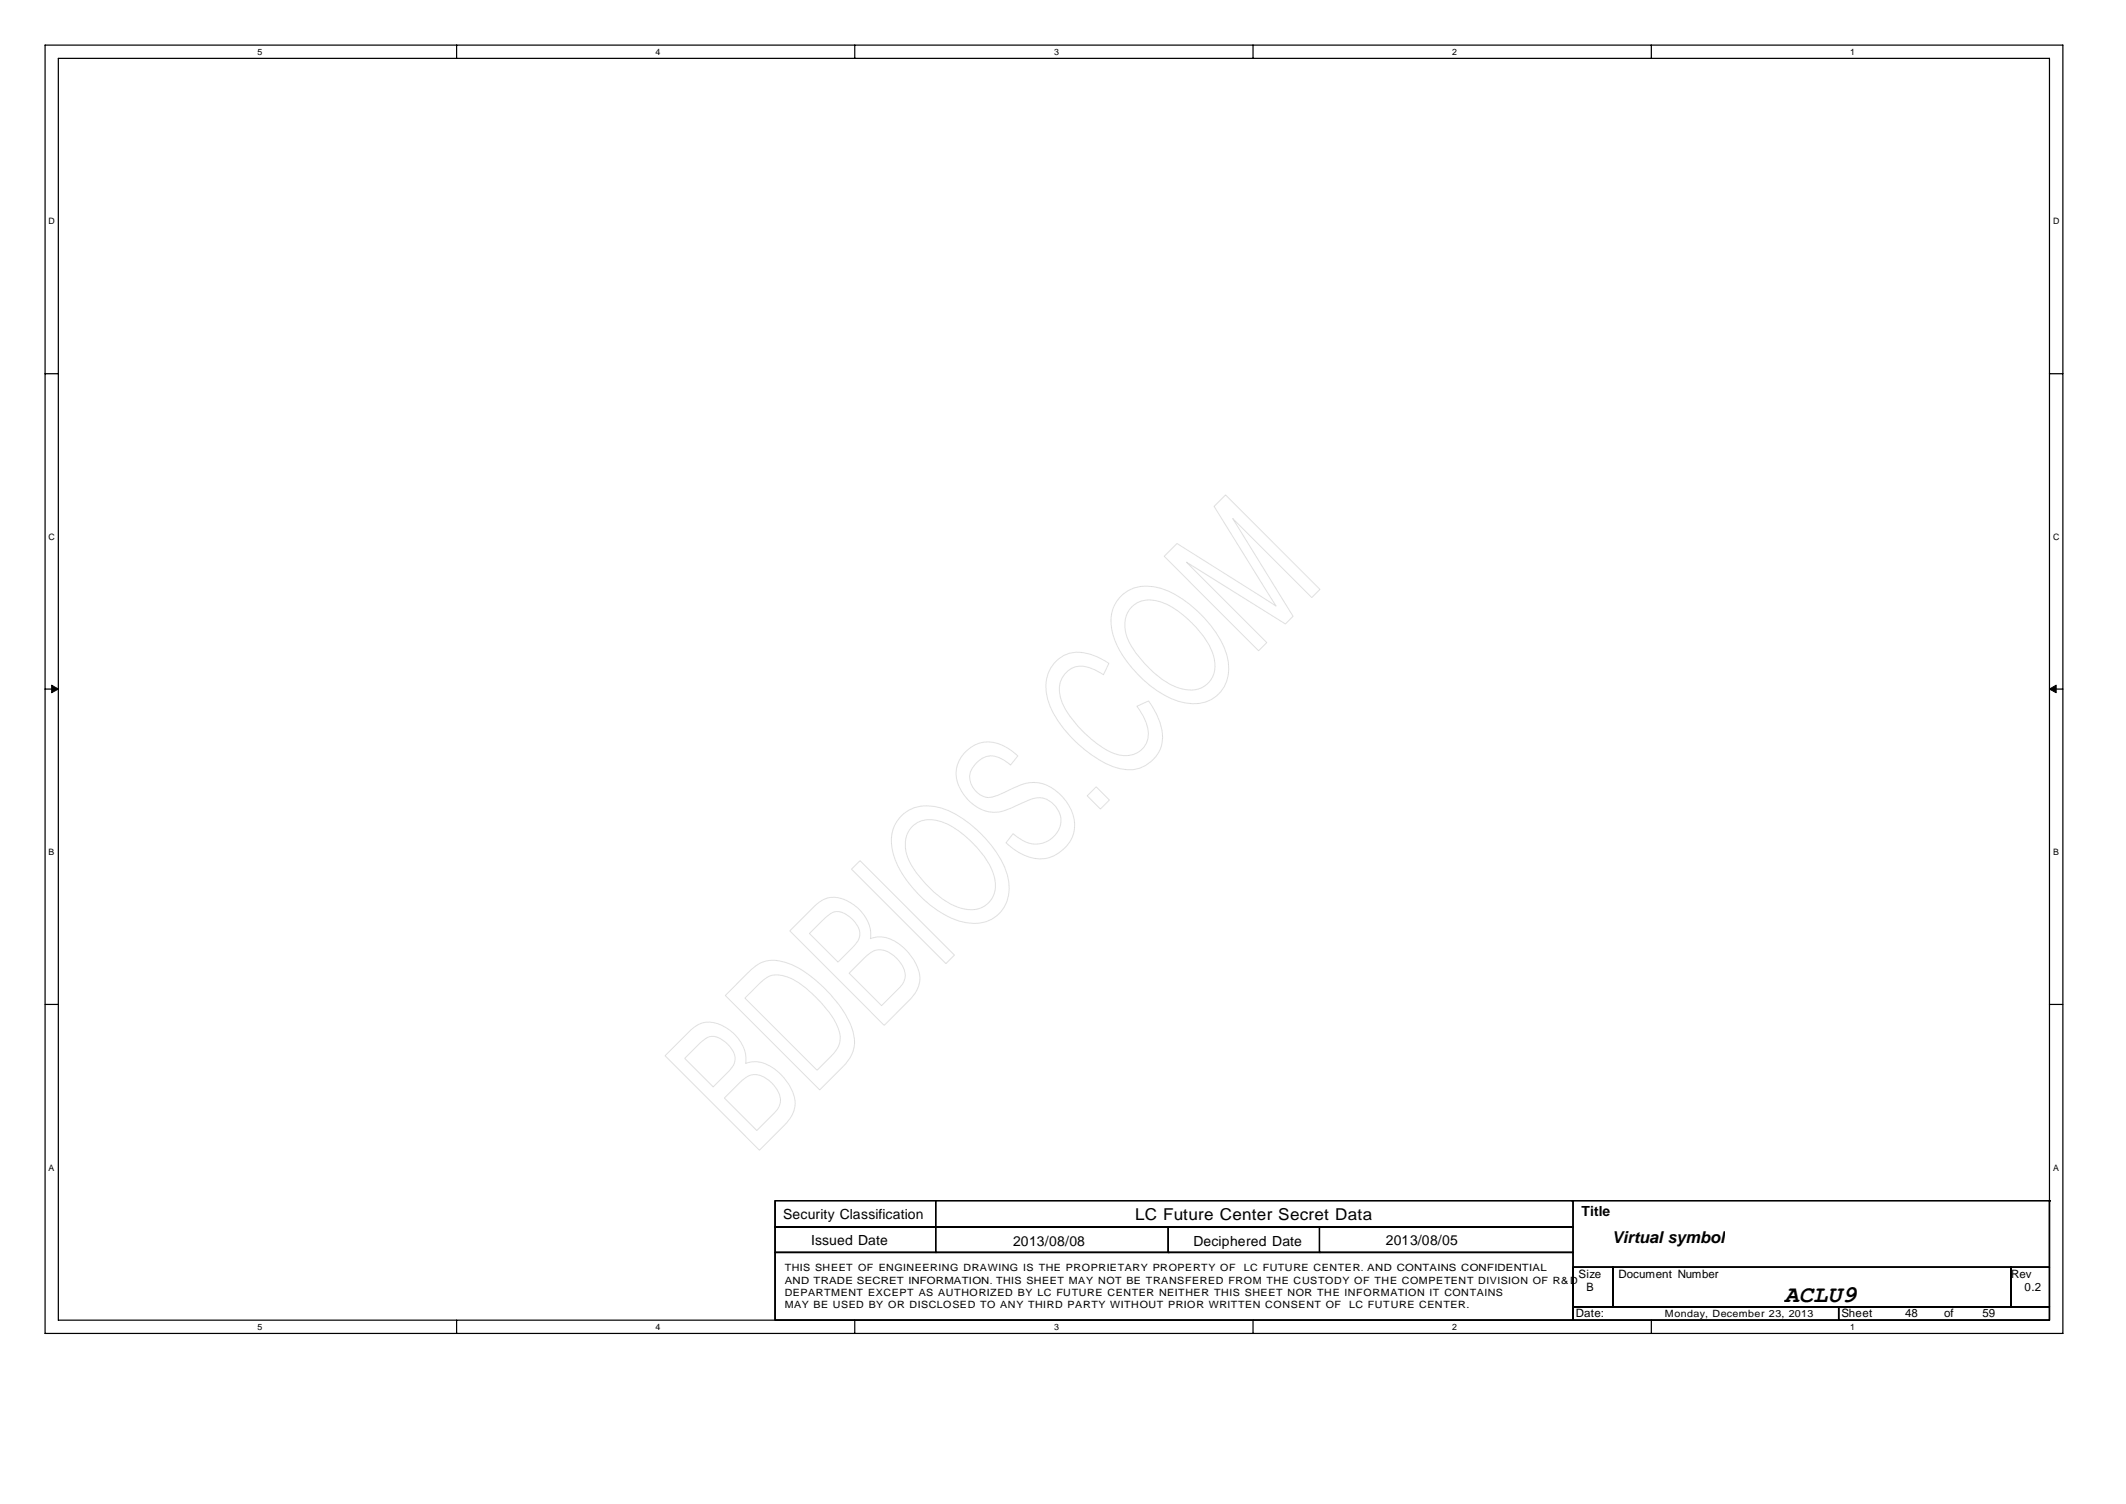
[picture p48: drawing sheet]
<svg xmlns="http://www.w3.org/2000/svg" width="297mm" height="210mm" viewBox="0 0 297 210" stroke-linecap="round" stroke-linejoin="round" font-family="sans-serif">
<defs><g id="words">
<text font-size="3.3" x="249.3" y="181.7">ACLU9</text>
<g font-size="2.3">
<text x="158.6" y="170.3">LC Future Center Secret Data</text>
<text x="225.2" y="173.5">Virtual symbol</text>
</g>
<g font-size="1.9">
<text x="109.4" y="170.2">Security Classification</text>
<text x="113.3" y="173.8">Issued Date</text>
<text x="141.5" y="173.9">2013/08/08</text>
<text x="166.7" y="173.9">Deciphered Date</text>
<text x="193.6" y="173.8">2013/08/05</text>
<text x="220.9" y="169.7">Title</text>
</g>
<g font-size="1.6">
<text x="220.5" y="178.4">Size</text>
<text x="226.1" y="178.4">Document Number</text>
<text x="280.9" y="178.4">Rev</text>
<text x="220.1" y="183.9">Date:</text>
<text x="221.6" y="180.3">B</text>
<text x="257.2" y="183.9">Sheet</text>
<text x="266.1" y="183.9">48</text>
<text x="271.6" y="183.9">of</text>
<text x="276.9" y="183.9">59</text>
<text x="282.8" y="180.2">0.2</text>
</g>
<g font-size="1.4">
<text x="109.6" y="177.5">THIS SHEET OF ENGINEERING DRAWING IS THE PROPRIETARY PROPERTY OF</text>
<text x="109.6" y="179.2">AND TRADE SECRET INFORMATION. THIS SHEET MAY NOT BE TRANSFERED FROM THE CUSTODY OF THE COMPETENT DIVISION OF R&amp; D</text>
<text x="173.8" y="177.5">LC FUTURE CENTER. AND CONTAINS CONFIDENTIAL</text>
<text x="109.6" y="181">DEPARTMENT EXCEPT AS AUTHORIZED BY LC FUTURE CENTER NEITHER THIS SHEET NOR THE INFORMATION IT CONTAINS</text>
<text x="109.6" y="182.7">MAY BE USED BY OR DISCLOSED TO ANY THIRD PARTY WITHOUT PRIOR WRITTEN CONSENT OF</text>
<text x="188.5" y="182.7">LC FUTURE CENTER.</text>
<text x="232.6" y="183.8">Monday, December 23, 2013</text>
</g>
<g font-size="1.2">
<text x="36" y="7.6">5</text>
<text x="91.6" y="7.6">4</text>
<text x="147.3" y="7.7">3</text>
<text x="202.9" y="7.7">2</text>
<text x="258.4" y="7.7">1</text>
<text x="6.8" y="31.3">D</text>
<text x="286.8" y="31.3">D</text>
<text x="6.8" y="75.4">C</text>
<text x="286.8" y="75.4">C</text>
<text x="6.8" y="119.4">B</text>
<text x="286.8" y="119.4">B</text>
<text x="6.8" y="163.4">A</text>
<text x="286.8" y="163.4">A</text>
<text x="36" y="185.7">5</text>
<text x="91.6" y="185.7">4</text>
<text x="147.3" y="185.7">3</text>
<text x="202.9" y="185.7">2</text>
<text x="258.4" y="185.7">1</text>
</g>
</g></defs>
<g fill="none" stroke="#000" stroke-width=".17">
<path d="M6.3 6.3h281.8v179.9h-281.8zM8.1 8.1h278.2v176.2h-278.2zM63.8 6.3v1.8M119.4 6.3v1.8M175 6.3v1.8M230.7 6.3v1.8M6.3 52.2h1.8M286.3 52.2h1.8M6.3 96.2h1.8M286.3 96.2h1.8M6.3 140.2h1.8M286.3 140.2h1.8"/>
<path d="M108.3 167.6h111.4v3.7h-111.4zM108.3 171.3h111.4v3.6h-111.4zM108.3 174.9h111.4v9.4h-111.4zM130.7 171.3h.1M130.7 174.9h.1M130.7 167.6v7.3M163.2 174.9h.1M163.2 171.3v3.6M184.3 174.9h.1M184.3 171.3v3.6M219.5 167.6h66.8M219.7 176.9h5.6v5.5h-5.6z"/>
<path d="M225.3 176.9h55.6v5.5h-55.6zM280.9 176.9h5.4v5.5h-5.4zM286.3 167.6h.1M63.8 184.3v1.9M119.4 184.3v1.9M175 184.3v1.9M219.7 182.4h37.1v1.9h-37.1zM230.7 184.3v1.9M256.8 182.4h29.5v1.9h-29.5z"/>
</g>
<path d="M7.2 95.7l.9 .5-.9 .5zM286.3 96.2l.9-.5v1z" fill="#000"/>
<path d="M7.2 95.7l.9 .5-.9 .5zM286.3 96.2l.9-.5v1z" fill="none" stroke="#000" stroke-width=".14"/>
<g fill="none" stroke="#e0e0e0" stroke-width=".14">
<path d="M163.3 77l1.1-1.1 13.9 8.7-8.7-13.9 1.6-1.6 13.2 13.2-1.2 1.1-11-11 8.4 13.6-1.1 1.1-13.8-8.6 11.2 11.2-1.1 1.2-13.2-13.2zM147.5 92.3a4.8 4.8 0 0 1 5.6-.7l1.8 1-.8 1.6a5 5 0 0 0-3.9-1.1 3.4 3.4 0 0 0-2 4.6 15.5 15.5 0 0 0 7.3 7.5 3.4 3.4 0 0 0 4.9-2.2 6.1 6.1 0 0 0-1.6-4.4l1.6-.7a8.3 8.3 0 0 1 1.9 5.9 4.8 4.8 0 0 1-6.5 3.3 17 17 0 0 1-9.3-9.1 5.4 5.4 0 0 1 1-5.7zM156.6 83.2a5.8 5.8 0 0 1 6.5-.7 16.4 16.4 0 0 1 8.2 8.6 5.3 5.3 0 0 1-2 6.5 6.5 6.5 0 0 1-6.2-.3 16.4 16.4 0 0 1-7.6-8.4 5.3 5.3 0 0 1 1.1-5.7zM158.1 84.7a4.1 4.1 0 0 1 4.7-.4 14.4 14.4 0 0 1 6.6 6.9 3.7 3.7 0 0 1-1.1 4.6 4.7 4.7 0 0 1-4.8-.2 15.6 15.6 0 0 1-5.9-6.3 4.1 4.1 0 0 1 .5-4.6zM125.9 113.9a5.8 5.8 0 0 1 6.5-.8 16.4 16.4 0 0 1 8.2 8.7 5.3 5.3 0 0 1-1.9 6.5 6.5 6.5 0 0 1-6.3-.3 16.3 16.3 0 0 1-7.5-8.5 5.3 5.3 0 0 1 1-5.6zM127.4 115.4a4.1 4.1 0 0 1 4.7-.4 14.4 14.4 0 0 1 6.6 6.9 3.7 3.7 0 0 1-1.1 4.5 4.7 4.7 0 0 1-4.8-.2 15.6 15.6 0 0 1-5.9-6.2 4.1 4.1 0 0 1 .5-4.6zM134.9 105a4.5 4.5 0 0 1 6-.4l1.3 .9-1 1.3a3.7 3.7 0 0 0-3.5-1.2 3.4 3.4 0 0 0-2.2 3 2.85 2.85 0 0 0 3 2.7l1.5-.5a10.6 10.6 0 0 1 4.5-1.6 6.3 6.3 0 0 1 5.1 3.8 4.8 4.8 0 0 1-.5 5 4.8 4.8 0 0 1-4.7 1.8 8 8 0 0 1-3.9-2.1l1-1.3a4.3 4.3 0 0 0 4.3 1.3 3.2 3.2 0 0 0 1.4-5.4 2.86 2.86 0 0 0-3.6-.6 20.6 20.6 0 0 1-4.1 1.7 5.6 5.6 0 0 1-5.7-3.9 4.1 4.1 0 0 1 1.1-4.5zM153.1 109.8l1.9 1.9-1.3 1.2-1.8-1.8zM104.1 139.3l.3-.3a15.4 15.4 0 0 1 3-2.7 4.7 4.7 0 0 1 4.4 1.1 16.6 16.6 0 0 1 5.3 6.1 3.3 3.3 0 0 1-1.1 4l-1.9 1.9zM104.4 135.9a4.7 4.7 0 0 1 5.7-1.4 17.6 17.6 0 0 1 7.3 6 8.1 8.1 0 0 1 1.9 5.7 5.6 5.6 0 0 1-2 3.2l-2.8 2.8-13.2-13.2zM112.2 128l1-.9a4.1 4.1 0 0 1 3.4-1.8 5.7 5.7 0 0 1 5 5.3v.4a4.6 4.6 0 0 1 4.9 1.5 5.7 5.7 0 0 1 1.9 4.7 5.7 5.7 0 0 1-2 3l-2.9 3-13.2-13.2zM113.8 129.6a10.6 10.6 0 0 1 2.6-2.3 2.74 2.74 0 0 1 2.7 1.1 2.42 2.42 0 0 1 .7 3l-.4 .6-2.3 2.3-4-4z"/>
<path d="M119.2 121l.9-.8 13.2 13.1-1.2 1.2-13.2-13.2zM119.3 135.2a11.8 11.8 0 0 1 2.9-2.5 3.5 3.5 0 0 1 3.6 1.7 2.49 2.49 0 0 1-.4 3.8l-2.3 2.2-4.5-4.5zM94.3 145.9a13.3 13.3 0 0 1 3.6-3 5 5 0 0 1 5 1.9 4.7 4.7 0 0 1 1.3 3.7 4.6 4.6 0 0 1 4.8 1.5 5.7 5.7 0 0 1 2 4.7 5.7 5.7 0 0 1-2 2.9l-2.9 3-13.2-13.2zM95.6 147.8l.8-.8a10.5 10.5 0 0 1 2.6-2.2 2.75 2.75 0 0 1 2.7 1 2.42 2.42 0 0 1 .7 3l-.5 .6-2.3 2.3zM101.9 152.6a11.8 11.8 0 0 1 2.9-2.5 3.5 3.5 0 0 1 3.6 1.7 2.49 2.49 0 0 1-.5 3.8l-2.2 2.2-4.5-4.5z"/>
</g>
<use href="#words"/>
</svg>
